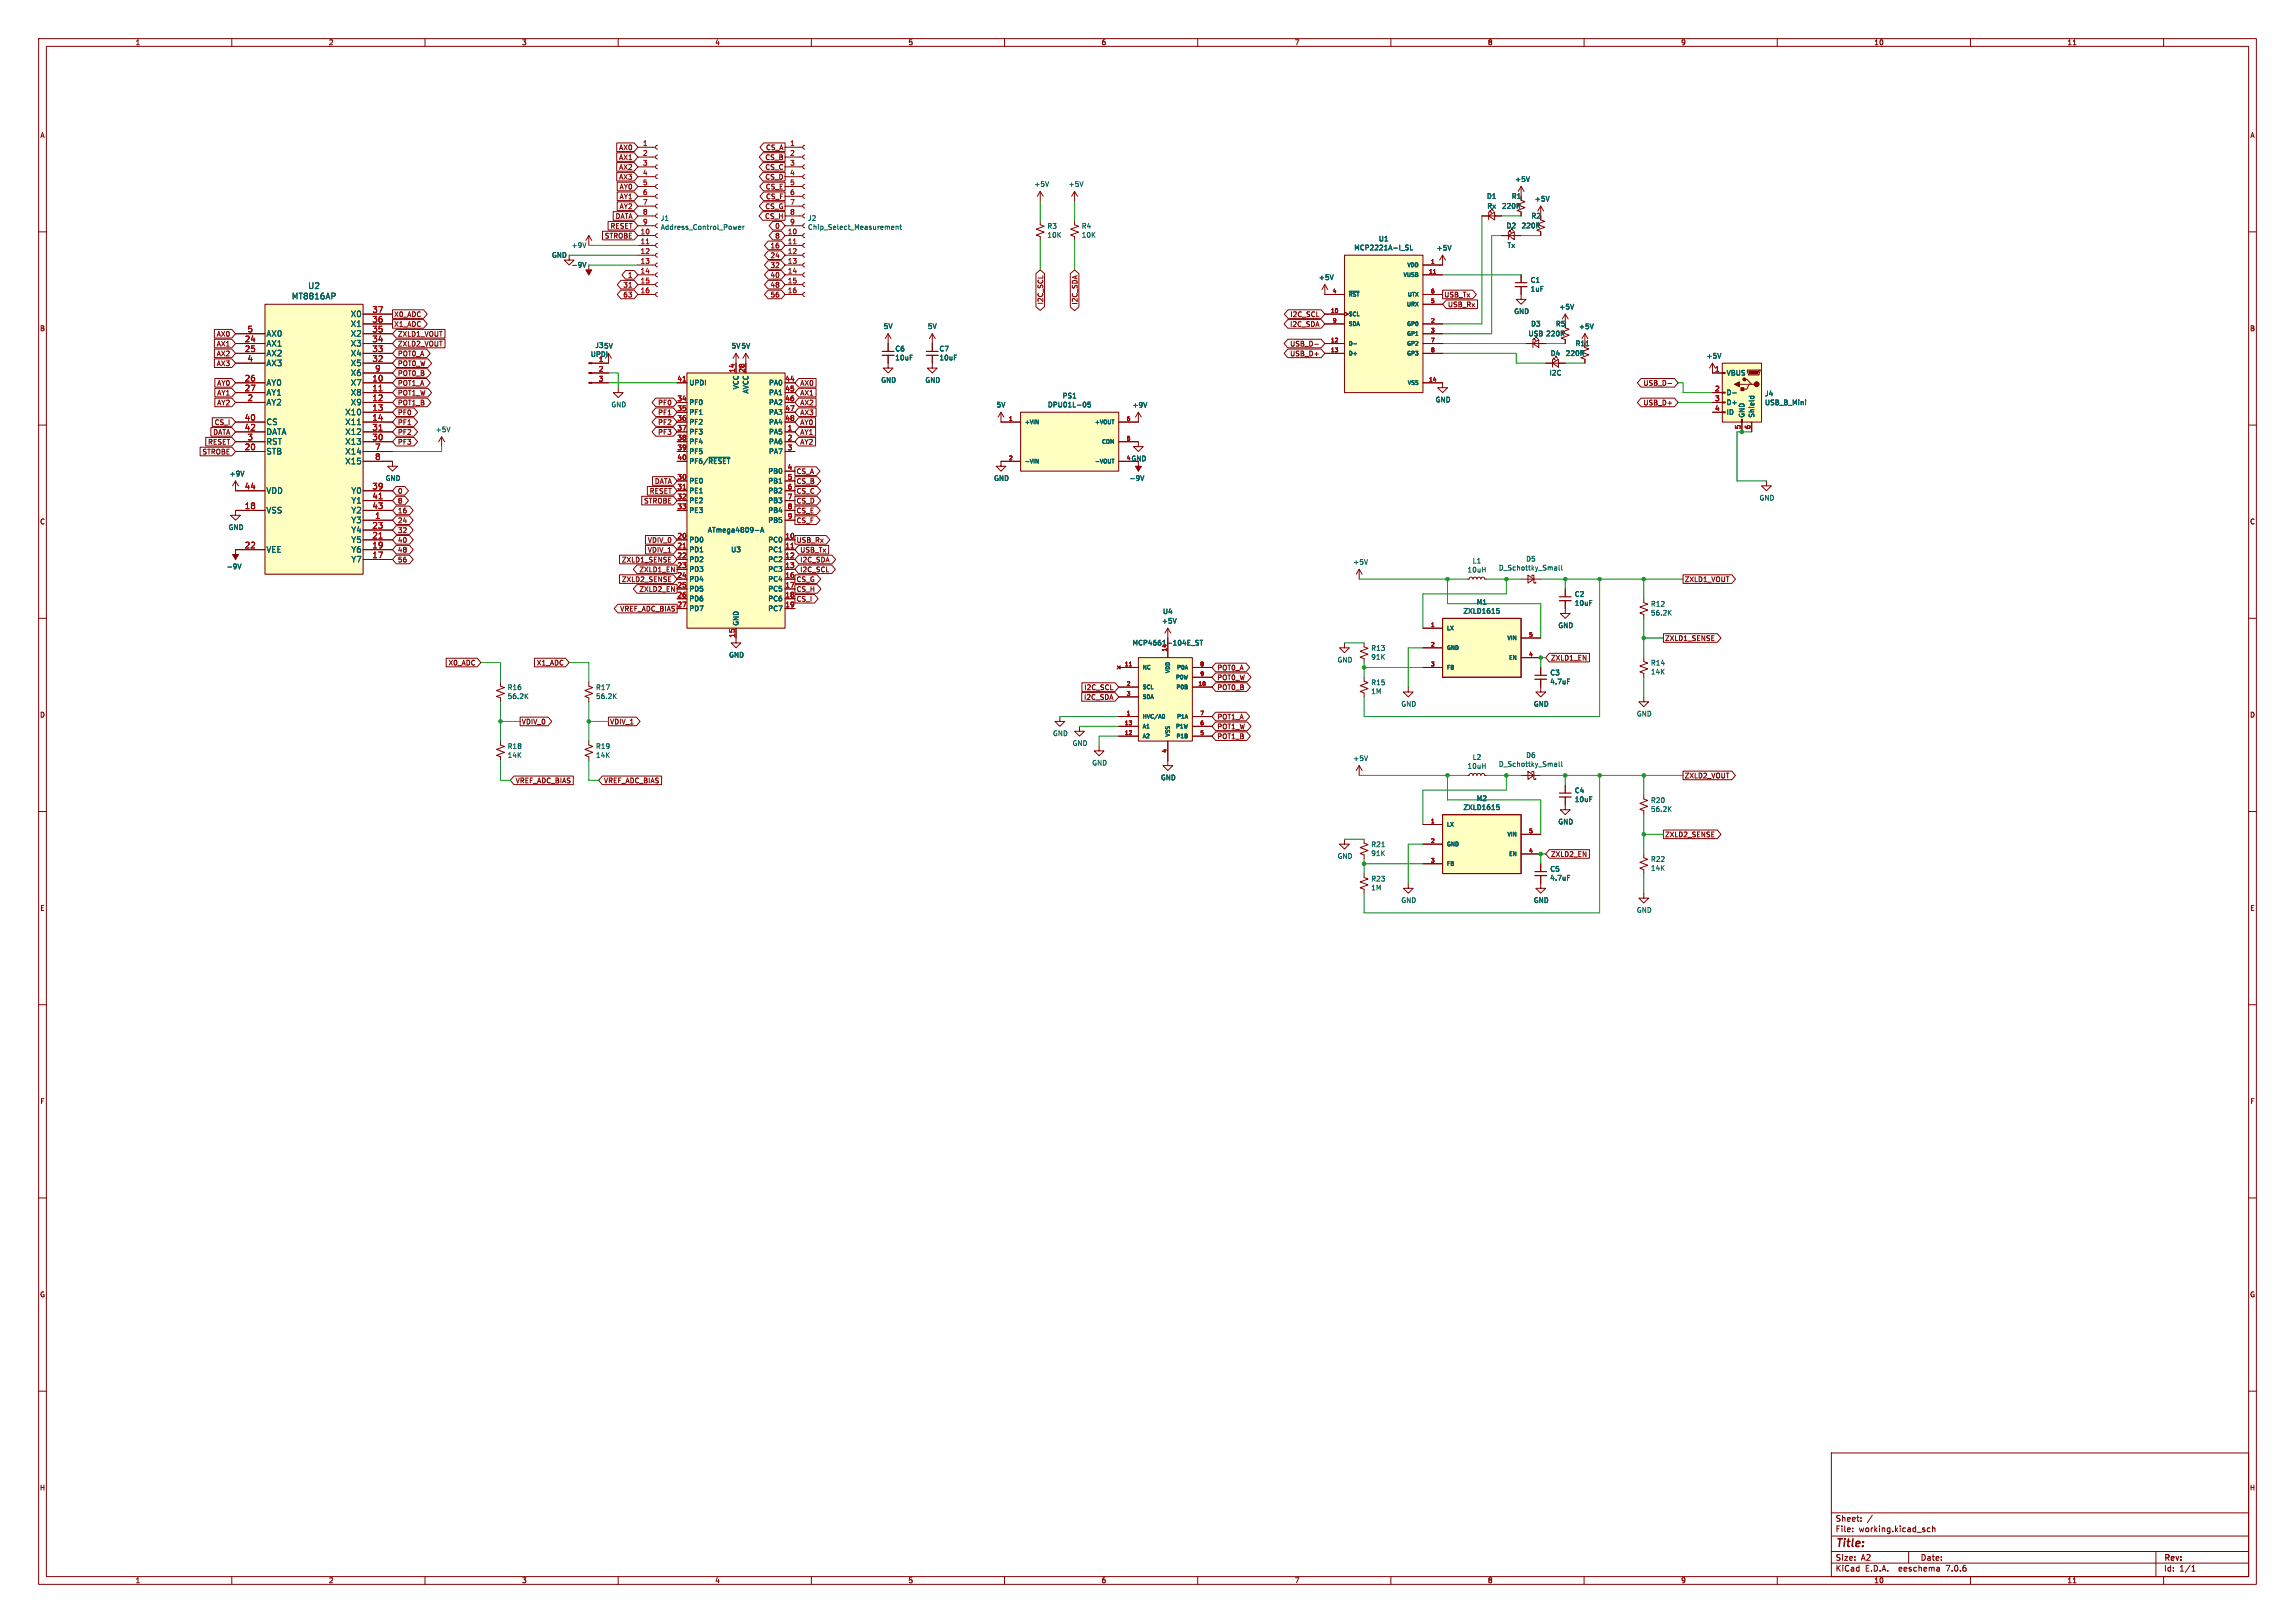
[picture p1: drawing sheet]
<svg xmlns="http://www.w3.org/2000/svg" width="594mm" height="420mm" viewBox="0 0 594 420" stroke-linecap="round" stroke-linejoin="round" font-family="sans-serif">
<defs><g id="words">
<text font-size="2.8" fill="#840000" x="475" y="400.9">Title:</text>
<g font-size="2.1" fill="#006464">
<text x="75.4" y="77.7">MT8816AP</text>
<text x="79.7" y="75">U2</text>
<text x="90.7" y="82.3">X0</text>
<text x="68.8" y="89.9">AX1</text>
<text x="68.8" y="87.3">AX0</text>
<text x="90.7" y="89.9">X3</text>
<text x="90.7" y="87.3">X2</text>
<text x="90.7" y="84.8">X1</text>
<text x="68.8" y="92.4">AX2</text>
<text x="68.8" y="95">AX3</text>
<text x="90.7" y="95">X5</text>
<text x="90.7" y="92.4">X4</text>
<text x="68.8" y="100">AY0</text>
<text x="90.7" y="100">X7</text>
<text x="90.7" y="97.5">X6</text>
<text x="68.8" y="105.1">AY2</text>
<text x="68.8" y="102.6">AY1</text>
<text x="89.3" y="107.7">X10</text>
<text x="90.7" y="102.6">X8</text>
<text x="90.7" y="105.1">X9</text>
<text x="68.8" y="110.2">CS</text>
<text x="68.8" y="112.7">DATA</text>
<text x="89.3" y="110.2">X11</text>
<text x="89.3" y="112.7">X12</text>
<text x="68.8" y="117.8">STB</text>
<text x="68.8" y="115.3">RST</text>
<text x="89.3" y="115.3">X13</text>
<text x="89.3" y="117.8">X14</text>
<text x="89.3" y="120.4">X15</text>
<text x="68.8" y="128">VDD</text>
<text x="90.9" y="128">Y0</text>
<text x="90.9" y="130.5">Y1</text>
<text x="68.8" y="133.1">VSS</text>
<text x="90.9" y="135.6">Y3</text>
<text x="90.9" y="133.1">Y2</text>
<text x="68.8" y="143.2">VEE</text>
<text x="90.9" y="143.2">Y6</text>
<text x="90.9" y="140.7">Y5</text>
<text x="90.9" y="138.1">Y4</text>
<text x="90.9" y="145.8">Y7</text>
</g>
<g font-size="2.1" fill="#a90000">
<text x="96.3" y="83.6">36</text>
<text x="96.3" y="81">37</text>
<text x="63.3" y="88.6">24</text>
<text x="64" y="86.1">5</text>
<text x="96.3" y="88.6">34</text>
<text x="96.3" y="86.1">35</text>
<text x="63.3" y="91.2">25</text>
<text x="64" y="93.7">4</text>
<text x="96.3" y="93.7">32</text>
<text x="96.3" y="91.2">33</text>
<text x="63.3" y="98.8">26</text>
<text x="63.3" y="101.3">27</text>
<text x="96.3" y="98.8">10</text>
<text x="96.3" y="101.3">11</text>
<text x="97" y="96.3">9</text>
<text x="64" y="103.9">2</text>
<text x="96.3" y="103.9">12</text>
<text x="96.3" y="106.4">13</text>
<text x="63.3" y="109">40</text>
<text x="63.3" y="111.5">42</text>
<text x="96.3" y="109">14</text>
<text x="96.3" y="111.5">31</text>
<text x="63.3" y="116.6">20</text>
<text x="64" y="114">3</text>
<text x="96.3" y="114">30</text>
<text x="97" y="116.6">7</text>
<text x="97" y="119.1">8</text>
<text x="63.3" y="131.8">18</text>
<text x="63.3" y="126.7">44</text>
<text x="96.3" y="126.7">39</text>
<text x="96.3" y="129.3">41</text>
<text x="96.3" y="131.8">43</text>
<text x="96.3" y="136.9">23</text>
<text x="97" y="134.4">1</text>
<text x="63.3" y="142">22</text>
<text x="96.3" y="142">19</text>
<text x="96.3" y="139.4">21</text>
<text x="96.3" y="144.5">17</text>
</g>
<g font-size="2.1" fill="#840000">
<text x="475" y="394">Sheet:</text>
<text x="475" y="396.7">File:</text>
<text x="481.1" y="396.7">working.kicad_sch</text>
<text x="475" y="406.9">KiCad</text>
<text x="475" y="404.1">Size:</text>
<text x="481.7" y="404.1">A2</text>
<text x="482.7" y="406.9">E.D.A.</text>
<text x="491.6" y="406.9">eeschema</text>
<text x="497" y="404.1">Date:</text>
<text x="504" y="406.9">7.0.6</text>
<text x="560" y="404.3">Rev:</text>
<text x="560" y="406.9">Id:</text>
<text x="564.1" y="406.9">1/1</text>
</g>
<g font-size="1.8" fill="#840000">
<text x="35" y="11.9">1</text>
<text x="85" y="11.9">2</text>
<text x="135" y="11.9">3</text>
<text x="185" y="11.9">4</text>
<text x="235" y="11.9">5</text>
<text x="285" y="11.9">6</text>
<text x="335" y="11.9">7</text>
<text x="385" y="11.9">8</text>
<text x="435" y="11.9">9</text>
<text x="485" y="11.9">10</text>
<text x="535" y="11.9">11</text>
<text x="10.3" y="35.9">A</text>
<text x="582.3" y="35.9">A</text>
<text x="160.1" y="41.6">AX1</text>
<text x="160.1" y="39.1">AX0</text>
<text x="198" y="41.6">CS_B</text>
<text x="198.1" y="39.1">CS_A</text>
<text x="160.1" y="44.1">AX2</text>
<text x="160.1" y="46.7">AX3</text>
<text x="198" y="44.1">CS_C</text>
<text x="198" y="46.7">CS_D</text>
<text x="160.2" y="51.8">AY1</text>
<text x="160.2" y="49.2">AY0</text>
<text x="198.1" y="49.2">CS_E</text>
<text x="198.1" y="51.8">CS_F</text>
<text x="391.2" y="51.7">R1</text>
<text x="157.9" y="59.4">RESET</text>
<text x="159.2" y="56.8">DATA</text>
<text x="160.2" y="54.3">AY2</text>
<text x="197.9" y="56.8">CS_H</text>
<text x="198" y="54.3">CS_G</text>
<text x="200.5" y="59.4">0</text>
<text x="396.3" y="56.7">R2</text>
<text x="156.4" y="61.9">STROBE</text>
<text x="199.3" y="64.5">16</text>
<text x="200.5" y="61.9">8</text>
<text x="199.3" y="67">24</text>
<text x="199.3" y="69.5">32</text>
<text x="161.2" y="77.2">63</text>
<text x="161.2" y="74.6">31</text>
<text x="162.4" y="72.1">1</text>
<text x="199.3" y="72.1">40</text>
<text x="199.3" y="77.2">56</text>
<text x="199.3" y="74.6">48</text>
<text x="373.7" y="77.2">USB_Tx</text>
<text x="101.9" y="82.2">X0_ADC</text>
<text x="270.2" y="78.9" transform="rotate(-90 270.2 78.9)">I2C_SCL</text>
<text x="279.1" y="78.9" transform="rotate(-90 279.1 78.9)">I2C_SDA</text>
<text x="333.9" y="82.2">I2C_SCL</text>
<text x="374.6" y="79.7">USB_Rx</text>
<text x="10.3" y="85.9">B</text>
<text x="56" y="89.9">AX1</text>
<text x="56" y="87.3">AX0</text>
<text x="101.9" y="84.8">X1_ADC</text>
<text x="102.9" y="87.3">ZXLD1_VOUT</text>
<text x="102.9" y="89.9">ZXLD2_VOUT</text>
<text x="333.8" y="89.9">USB_D-</text>
<text x="333.8" y="84.8">I2C_SDA</text>
<text x="402.6" y="84.7">R5</text>
<text x="407.7" y="89.8">R11</text>
<text x="582.3" y="85.9">B</text>
<text x="56" y="92.4">AX2</text>
<text x="56" y="94.9">AX3</text>
<text x="102.9" y="94.9">POT0_W</text>
<text x="102.9" y="92.4">POT0_A</text>
<text x="333.8" y="92.4">USB_D+</text>
<text x="56.1" y="100">AY0</text>
<text x="102.9" y="100">POT1_A</text>
<text x="102.9" y="97.5">POT0_B</text>
<text x="207" y="100">AX0</text>
<text x="425.2" y="100">USB_D-</text>
<text x="56.1" y="102.6">AY1</text>
<text x="56.1" y="105.1">AY2</text>
<text x="102.9" y="107.6">PF0</text>
<text x="102.9" y="105.1">POT1_B</text>
<text x="102.9" y="102.6">POT1_W</text>
<text x="170.2" y="105.1">PF0</text>
<text x="170.2" y="107.6">PF1</text>
<text x="207" y="102.6">AX1</text>
<text x="207" y="105.1">AX2</text>
<text x="207" y="107.6">AX3</text>
<text x="425.2" y="105.1">USB_D+</text>
<text x="55.1" y="112.7">DATA</text>
<text x="55.4" y="110.2">CS_I</text>
<text x="102.9" y="112.7">PF2</text>
<text x="102.9" y="110.2">PF1</text>
<text x="170.2" y="110.2">PF2</text>
<text x="170.2" y="112.7">PF3</text>
<text x="207" y="110.2">AY0</text>
<text x="207" y="112.7">AY1</text>
<text x="52.3" y="117.8">STROBE</text>
<text x="53.7" y="115.3">RESET</text>
<text x="102.9" y="115.3">PF3</text>
<text x="207" y="115.3">AY2</text>
<text x="169.4" y="125.4">DATA</text>
<text x="206.1" y="125.4">CS_B</text>
<text x="206.1" y="122.9">CS_A</text>
<text x="102.9" y="130.5">8</text>
<text x="102.9" y="128">0</text>
<text x="166.6" y="130.5">STROBE</text>
<text x="168" y="128">RESET</text>
<text x="206.1" y="128">CS_C</text>
<text x="206.1" y="130.5">CS_D</text>
<text x="10.3" y="135.9">C</text>
<text x="102.9" y="135.6">24</text>
<text x="102.9" y="133">16</text>
<text x="206.1" y="135.6">CS_F</text>
<text x="206.1" y="133">CS_E</text>
<text x="582.3" y="135.9">C</text>
<text x="102.9" y="138.1">32</text>
<text x="102.9" y="143.2">48</text>
<text x="102.9" y="140.7">40</text>
<text x="167.6" y="143.2">VDIV_1</text>
<text x="167.6" y="140.7">VDIV_0</text>
<text x="206.1" y="140.7">USB_Rx</text>
<text x="207" y="143.2">USB_Tx</text>
<text x="102.9" y="145.7">56</text>
<text x="160.8" y="145.7">ZXLD1_SENSE</text>
<text x="165.4" y="148.3">ZXLD1_EN</text>
<text x="207" y="148.3">I2C_SCL</text>
<text x="207" y="145.7">I2C_SDA</text>
<text x="160.8" y="150.8">ZXLD2_SENSE</text>
<text x="165.4" y="153.4">ZXLD2_EN</text>
<text x="206.1" y="153.4">CS_H</text>
<text x="206.1" y="150.8">CS_G</text>
<text x="206.1" y="155.9">CS_I</text>
<text x="435.9" y="150.8">ZXLD1_VOUT</text>
<text x="160.4" y="158.4">VREF_ADC_BIAS</text>
<text x="430.8" y="166.1">ZXLD1_SENSE</text>
<text x="116" y="172.4">X0_ADC</text>
<text x="138.8" y="172.4">X1_ADC</text>
<text x="315" y="173.7">POT0_A</text>
<text x="401.3" y="171.1">ZXLD1_EN</text>
<text x="280.5" y="178.8">I2C_SCL</text>
<text x="315" y="176.2">POT0_W</text>
<text x="315" y="178.8">POT0_B</text>
<text x="10.3" y="185.9">D</text>
<text x="280.5" y="181.3">I2C_SDA</text>
<text x="582.3" y="185.9">D</text>
<text x="134.9" y="187.6">VDIV_0</text>
<text x="157.8" y="187.6">VDIV_1</text>
<text x="315" y="191.5">POT1_B</text>
<text x="315" y="188.9">POT1_W</text>
<text x="315" y="186.4">POT1_A</text>
<text x="133.3" y="202.9">VREF_ADC_BIAS</text>
<text x="156.2" y="202.9">VREF_ADC_BIAS</text>
<text x="435.9" y="201.6">ZXLD2_VOUT</text>
<text x="401.3" y="221.9">ZXLD2_EN</text>
<text x="430.8" y="216.9">ZXLD2_SENSE</text>
<text x="10.3" y="235.9">E</text>
<text x="582.3" y="235.9">E</text>
<text x="10.3" y="285.9">F</text>
<text x="582.3" y="285.9">F</text>
<text x="10.3" y="335.9">G</text>
<text x="582.3" y="335.9">G</text>
<text x="10.2" y="385.9">H</text>
<text x="582.2" y="385.9">H</text>
<text x="35" y="409.9">1</text>
<text x="85" y="409.9">2</text>
<text x="135" y="409.9">3</text>
<text x="185" y="409.9">4</text>
<text x="235" y="409.9">5</text>
<text x="285" y="409.9">6</text>
<text x="335" y="409.9">7</text>
<text x="385" y="409.9">8</text>
<text x="435" y="409.9">9</text>
<text x="485" y="409.9">10</text>
<text x="535" y="409.9">11</text>
</g>
<g font-size="1.8" fill="#a90000">
<text x="166.3" y="37.8">1</text>
<text x="166.3" y="40.4">2</text>
<text x="204.4" y="37.8">1</text>
<text x="204.4" y="40.4">2</text>
<text x="166.3" y="42.9">3</text>
<text x="166.3" y="45.5">4</text>
<text x="204.4" y="42.9">3</text>
<text x="204.4" y="45.5">4</text>
<text x="166.3" y="48">5</text>
<text x="166.3" y="50.5">6</text>
<text x="166.3" y="53.1">7</text>
<text x="204.4" y="48">5</text>
<text x="204.4" y="50.5">6</text>
<text x="204.4" y="53.1">7</text>
<text x="166.3" y="55.6">8</text>
<text x="166.3" y="58.2">9</text>
<text x="204.4" y="55.6">8</text>
<text x="204.4" y="58.2">9</text>
<text x="165.7" y="60.7">10</text>
<text x="165.7" y="63.2">11</text>
<text x="165.7" y="65.8">12</text>
<text x="203.8" y="60.7">10</text>
<text x="203.8" y="63.2">11</text>
<text x="203.8" y="65.8">12</text>
<text x="165.7" y="68.3">13</text>
<text x="165.7" y="70.9">14</text>
<text x="203.8" y="68.3">13</text>
<text x="203.8" y="70.9">14</text>
<text x="165.7" y="73.4">15</text>
<text x="165.7" y="75.9">16</text>
<text x="203.8" y="73.4">15</text>
<text x="203.8" y="75.9">16</text>
<text x="154.9" y="93.7">1</text>
<text x="154.9" y="96.3">2</text>
<text x="154.9" y="98.8">3</text>
<text x="175.2" y="98.8">41</text>
<text x="190.2" y="96.6" transform="rotate(-90 190.2 96.6)">14</text>
<text x="192.8" y="96.6" transform="rotate(-90 192.8 96.6)">28</text>
<text x="203.2" y="98.8">44</text>
<text x="203.2" y="101.3">45</text>
<text x="443.8" y="96.3">1</text>
<text x="443.8" y="101.3">2</text>
<text x="175.2" y="103.9">34</text>
<text x="175.2" y="106.4">35</text>
<text x="203.2" y="103.9">46</text>
<text x="203.2" y="106.4">47</text>
<text x="443.8" y="103.9">3</text>
<text x="443.8" y="106.4">4</text>
<text x="175.2" y="109">36</text>
<text x="175.2" y="111.5">37</text>
<text x="203.2" y="109">48</text>
<text x="203.8" y="111.5">1</text>
<text x="450.6" y="111.2" transform="rotate(-90 450.6 111.2)">5</text>
<text x="453.1" y="111.2" transform="rotate(-90 453.1 111.2)">6</text>
<text x="175.2" y="114">38</text>
<text x="175.2" y="116.6">39</text>
<text x="175.2" y="119.1">40</text>
<text x="203.8" y="114">2</text>
<text x="203.8" y="116.6">3</text>
<text x="175.2" y="124.2">30</text>
<text x="203.8" y="121.7">4</text>
<text x="203.8" y="124.2">5</text>
<text x="175.2" y="126.7">31</text>
<text x="175.2" y="129.3">32</text>
<text x="175.2" y="131.8">33</text>
<text x="203.8" y="126.7">6</text>
<text x="203.8" y="129.3">7</text>
<text x="203.8" y="131.8">8</text>
<text x="203.8" y="134.4">9</text>
<text x="175.2" y="139.4">20</text>
<text x="175.2" y="142">21</text>
<text x="203.2" y="139.4">10</text>
<text x="203.2" y="142">11</text>
<text x="175.2" y="144.5">22</text>
<text x="175.2" y="147.1">23</text>
<text x="175.2" y="149.6">24</text>
<text x="203.2" y="144.5">12</text>
<text x="203.2" y="147.1">13</text>
<text x="203.2" y="149.6">16</text>
<text x="175.2" y="152.1">25</text>
<text x="175.2" y="154.7">26</text>
<text x="203.2" y="152.1">17</text>
<text x="203.2" y="154.7">18</text>
<text x="175.2" y="157.2">27</text>
<text x="203.2" y="157.2">19</text>
<text x="190.2" y="165.1" transform="rotate(-90 190.2 165.1)">15</text>
</g>
<g font-size="1.8" fill="#006464">
<text x="392" y="47.3">+5V</text>
<text x="267.6" y="48.5">+5V</text>
<text x="276.5" y="48.5">+5V</text>
<text x="384.7" y="51.7">D1</text>
<text x="397.1" y="52.3">+5V</text>
<text x="170.9" y="57.4">J1</text>
<text x="170.9" y="59.7">Address_Control_Power</text>
<text x="209" y="57.4">J2</text>
<text x="209" y="59.7">Chip_Select_Measurement</text>
<text x="271" y="59.4">R3</text>
<text x="279.9" y="59.4">R4</text>
<text x="384.8" y="54.2">Rx</text>
<text x="388.6" y="54.2">220R</text>
<text x="389.8" y="59.3">D2</text>
<text x="393.7" y="59.3">220R</text>
<text x="147.8" y="64.4">+9V</text>
<text x="271" y="61.7">10K</text>
<text x="279.9" y="61.7">10K</text>
<text x="350.4" y="65">MCP2221A-I_SL</text>
<text x="356.8" y="62.7">U1</text>
<text x="371.7" y="65">+5V</text>
<text x="390.1" y="64.4">Tx</text>
<text x="142.7" y="66.9">GND</text>
<text x="147.8" y="69.4">-9V</text>
<text x="341.2" y="72.7">+5V</text>
<text x="396" y="73.4">C1</text>
<text x="396" y="75.7">1uF</text>
<text x="391.8" y="81.5">GND</text>
<text x="403.5" y="80.3">+5V</text>
<text x="228.6" y="85.3">5V</text>
<text x="240" y="85.3">5V</text>
<text x="395.5" y="87.2">USB 220R</text>
<text x="396.2" y="84.7">D3</text>
<text x="408.6" y="85.4">+5V</text>
<text x="152.8" y="92.6">UPDI</text>
<text x="154" y="90.2">J3</text>
<text x="156.2" y="90.4">5V</text>
<text x="189.2" y="90.4">5V 5V</text>
<text x="231.6" y="91.1">C6</text>
<text x="231.6" y="93.4">10uF</text>
<text x="243" y="91.1">C7</text>
<text x="243" y="93.4">10uF</text>
<text x="401.2" y="92.3">D4</text>
<text x="405.1" y="92.3">220R</text>
<text x="441.6" y="93">+5V</text>
<text x="178.3" y="99.9">UPDI</text>
<text x="191.4" y="100.9" transform="rotate(-90 191.4 100.9)">VCC</text>
<text x="193.9" y="101.9" transform="rotate(-90 193.9 101.9)">AVCC</text>
<text x="198.9" y="99.9">PA0</text>
<text x="228" y="99.2">GND</text>
<text x="239.4" y="99.2">GND</text>
<text x="400.9" y="97.4">I2C</text>
<text x="446.8" y="97.4">VBUS</text>
<text x="158.1" y="105.6">GND</text>
<text x="178.3" y="105">PF0</text>
<text x="178.3" y="107.5">PF1</text>
<text x="198.9" y="102.5">PA1</text>
<text x="198.9" y="105">PA2</text>
<text x="198.9" y="107.5">PA3</text>
<text x="257.8" y="105.6">5V</text>
<text x="271.1" y="105.6">DPU01L-05</text>
<text x="274.9" y="103.3">PS1</text>
<text x="293" y="105.7">+9V</text>
<text x="371.5" y="104.3">GND</text>
<text x="446.8" y="102.5">D-</text>
<text x="446.8" y="105">D+</text>
<text x="446.8" y="107.5">ID</text>
<text x="456.7" y="102.7">J4</text>
<text x="456.7" y="105.1">USB_B_Mini</text>
<text x="112.6" y="112">+5V</text>
<text x="178.3" y="110.1">PF2</text>
<text x="178.3" y="112.6">PF3</text>
<text x="198.9" y="112.6">PA5</text>
<text x="198.9" y="110.1">PA4</text>
<text x="451.7" y="108.2" transform="rotate(-90 451.7 108.2)">GND</text>
<text x="454.3" y="108.2" transform="rotate(-90 454.3 108.2)">Shield</text>
<text x="178.3" y="115.2">PF4</text>
<text x="178.3" y="117.7">PF5</text>
<text x="198.9" y="115.2">PA6</text>
<text x="198.9" y="117.7">PA7</text>
<text x="292.7" y="119.6">GND</text>
<text x="59.3" y="123.5">+9V</text>
<text x="99.7" y="124.6">GND</text>
<text x="178.3" y="125.3">PE0</text>
<text x="178.3" y="120.2">PF6/~{RESET}</text>
<text x="198.7" y="122.8">PB0</text>
<text x="198.7" y="125.3">PB1</text>
<text x="257.2" y="124.6">GND</text>
<text x="292.2" y="124.6">-9V</text>
<text x="178.3" y="127.9">PE1</text>
<text x="178.3" y="130.4">PE2</text>
<text x="198.7" y="127.9">PB2</text>
<text x="198.7" y="130.4">PB3</text>
<text x="455.3" y="129.7">GND</text>
<text x="59.1" y="137.3">GND</text>
<text x="178.3" y="132.9">PE3</text>
<text x="198.7" y="132.9">PB4</text>
<text x="198.7" y="135.5">PB5</text>
<text x="178.3" y="140.6">PD0</text>
<text x="178.3" y="143.1">PD1</text>
<text x="183.1" y="138">ATmega4809-A</text>
<text x="189.1" y="143.1">U3</text>
<text x="198.7" y="140.6">PC0</text>
<text x="198.7" y="143.1">PC1</text>
<text x="58.5" y="147.5">-9V</text>
<text x="178.3" y="145.6">PD2</text>
<text x="178.3" y="148.2">PD3</text>
<text x="198.7" y="145.6">PC2</text>
<text x="198.7" y="148.2">PC3</text>
<text x="350.1" y="146.3">+5V</text>
<text x="379.7" y="148.3">10uH</text>
<text x="381.1" y="146">L1</text>
<text x="387.8" y="147.8">D_Schottky_Small</text>
<text x="394.9" y="145.5">D5</text>
<text x="178.3" y="150.7">PD4</text>
<text x="178.3" y="153.3">PD5</text>
<text x="178.3" y="155.8">PD6</text>
<text x="198.7" y="150.7">PC4</text>
<text x="198.7" y="153.3">PC5</text>
<text x="198.7" y="155.8">PC6</text>
<text x="407.5" y="154.6">C2</text>
<text x="178.3" y="158.3">PD7</text>
<text x="198.7" y="158.3">PC7</text>
<text x="300.6" y="161.6">+5V</text>
<text x="300.9" y="159.1">U4</text>
<text x="378.7" y="159">ZXLD1615</text>
<text x="382.1" y="156.7">M1</text>
<text x="407.5" y="156.9">10uF</text>
<text x="427.2" y="157.2">R12</text>
<text x="427.2" y="159.5">56.2K</text>
<text x="191.4" y="162.1" transform="rotate(-90 191.4 162.1)">GND</text>
<text x="293" y="167.2">MCP4661-104E_ST</text>
<text x="403.2" y="162.7">GND</text>
<text x="188.6" y="170.4">GND</text>
<text x="346.1" y="171.6">GND</text>
<text x="354.8" y="168.6">R13</text>
<text x="354.8" y="170.9">91K</text>
<text x="427.2" y="172.4">R14</text>
<text x="131.3" y="178.8">R16</text>
<text x="154.1" y="178.8">R17</text>
<text x="354.8" y="177.5">R15</text>
<text x="354.8" y="179.8">1M</text>
<text x="401.1" y="175">C3</text>
<text x="401.1" y="177.3">4.7uF</text>
<text x="427.2" y="174.7">14K</text>
<text x="131.3" y="181.1">56.2K</text>
<text x="154.1" y="181.1">56.2K</text>
<text x="362.6" y="183.1">GND</text>
<text x="396.9" y="183.1">GND</text>
<text x="423.5" y="185.6">GND</text>
<text x="272.4" y="190.7">GND</text>
<text x="131.3" y="194">R18</text>
<text x="131.3" y="196.3">14K</text>
<text x="154.1" y="194">R19</text>
<text x="154.1" y="196.3">14K</text>
<text x="277.5" y="193.2">GND</text>
<text x="350.1" y="197.1">+5V</text>
<text x="381.1" y="196.8">L2</text>
<text x="394.9" y="196.3">D6</text>
<text x="282.6" y="198.3">GND</text>
<text x="300.3" y="202.1">GND</text>
<text x="379.7" y="199.1">10uH</text>
<text x="387.8" y="198.6">D_Schottky_Small</text>
<text x="378.7" y="209.8">ZXLD1615</text>
<text x="382.1" y="207.5">M2</text>
<text x="407.5" y="205.4">C4</text>
<text x="407.5" y="207.7">10uF</text>
<text x="427.2" y="208">R20</text>
<text x="403.2" y="213.5">GND</text>
<text x="427.2" y="210.3">56.2K</text>
<text x="354.8" y="219.4">R21</text>
<text x="354.8" y="221.7">91K</text>
<text x="346.1" y="222.4">GND</text>
<text x="401.1" y="225.8">C5</text>
<text x="427.2" y="223.2">R22</text>
<text x="427.2" y="225.5">14K</text>
<text x="354.8" y="228.3">R23</text>
<text x="354.8" y="230.6">1M</text>
<text x="362.6" y="233.9">GND</text>
<text x="396.9" y="233.9">GND</text>
<text x="401.1" y="228.1">4.7uF</text>
<text x="423.5" y="236.4">GND</text>
</g>
<g font-size="1.4" fill="#006464">
<text x="363.1" y="71.9">VUSB</text>
<text x="364.1" y="69.3">VDD</text>
<text x="349" y="76.9">~{RST}</text>
<text x="364.2" y="76.9">UTX</text>
<text x="349" y="82">SCL</text>
<text x="364" y="79.5">URX</text>
<text x="349" y="89.6">D-</text>
<text x="349" y="84.6">SDA</text>
<text x="364" y="84.6">GP0</text>
<text x="364" y="87.1">GP1</text>
<text x="364" y="89.6">GP2</text>
<text x="349" y="92.2">D+</text>
<text x="364" y="92.2">GP3</text>
<text x="364.2" y="99.8">VSS</text>
<text x="265.2" y="110">+VIN</text>
<text x="283.3" y="110">+VOUT</text>
<text x="285" y="115">COM</text>
<text x="265.2" y="120.1">-VIN</text>
<text x="283.3" y="120.1">-VOUT</text>
<text x="374.4" y="163.3">LX</text>
<text x="390" y="165.8">VIN</text>
<text x="295.7" y="173.5">NC</text>
<text x="304.5" y="173.5">P0A</text>
<text x="374.4" y="168.4">GND</text>
<text x="374.4" y="173.5">FB</text>
<text x="390.4" y="170.9">EN</text>
<text x="295.7" y="178.5">SCL</text>
<text x="303" y="174.4" transform="rotate(-90 303 174.4)">VDD</text>
<text x="304.2" y="176">P0W</text>
<text x="304.3" y="178.5">P0B</text>
<text x="295.7" y="181.1">SDA</text>
<text x="295.7" y="186.2">HVC/A0</text>
<text x="295.7" y="191.2">A2</text>
<text x="295.7" y="188.7">A1</text>
<text x="303" y="190.8" transform="rotate(-90 303 190.8)">VSS</text>
<text x="304.2" y="188.7">P1W</text>
<text x="304.3" y="191.2">P1B</text>
<text x="304.5" y="186.2">P1A</text>
<text x="374.4" y="214.1">LX</text>
<text x="374.4" y="219.2">GND</text>
<text x="390" y="216.6">VIN</text>
<text x="390.4" y="221.7">EN</text>
<text x="374.4" y="224.3">FB</text>
</g>
<g font-size="1.4" fill="#a90000">
<text x="369.7" y="70.9">11</text>
<text x="370.2" y="68.3">1</text>
<text x="344.8" y="75.9">4</text>
<text x="370.2" y="75.9">6</text>
<text x="344.3" y="81">10</text>
<text x="344.8" y="83.6">9</text>
<text x="370.2" y="83.6">2</text>
<text x="370.2" y="78.5">5</text>
<text x="344.3" y="88.6">12</text>
<text x="370.2" y="86.1">3</text>
<text x="370.2" y="88.6">7</text>
<text x="344.3" y="91.2">13</text>
<text x="370.2" y="91.2">8</text>
<text x="369.7" y="98.8">14</text>
<text x="261" y="109">1</text>
<text x="291.5" y="109">6</text>
<text x="261" y="119.1">2</text>
<text x="291.5" y="119.1">4</text>
<text x="291.5" y="114">5</text>
<text x="370.2" y="162.3">1</text>
<text x="370.2" y="167.4">2</text>
<text x="395.6" y="164.8">5</text>
<text x="291" y="172.5">11</text>
<text x="302" y="168.7" transform="rotate(-90 302 168.7)">14</text>
<text x="310.5" y="172.5">8</text>
<text x="370.2" y="172.5">3</text>
<text x="395.6" y="169.9">4</text>
<text x="291.5" y="177.5">2</text>
<text x="310.1" y="177.5">10</text>
<text x="310.5" y="175">9</text>
<text x="291.5" y="185.2">1</text>
<text x="291.5" y="180.1">3</text>
<text x="310.5" y="185.2">7</text>
<text x="291" y="190.2">12</text>
<text x="291" y="187.7">13</text>
<text x="310.5" y="190.2">5</text>
<text x="310.5" y="187.7">6</text>
<text x="302" y="194.9" transform="rotate(-90 302 194.9)">4</text>
<text x="370.2" y="213.1">1</text>
<text x="395.6" y="215.6">5</text>
<text x="370.2" y="218.2">2</text>
<text x="395.6" y="220.7">4</text>
<text x="370.2" y="223.3">3</text>
</g>
</g></defs>
<g fill="none" stroke="#840000" stroke-width=".26">
<path d="M10 10h574v400h-574zM12 12h570v396h-570zM60 10v2M110 10v2M160 10v2M210 10v2M260 10v2M310 10v2M360 10v2M410 10v2M460 10v2M510 10v2"/>
<path d="M536.6 11.6h.7M560 10v2M159.6 39.5h4.5l1 1.1-1 1.2h-4.5zM159.6 37h4.5l1 1.1-1 1.1h-4.5zM165.1 38.1h4.6M170.2 37.6l-.4 .1-.1 .4 .1 .4 .4 .1M197.5 39.5h5.7v2.3h-5.7l-1-1.2zM197.6 37h5.6v2.2h-5.6l-.9-1.1zM203.2 38.1h4.6M208.3 37.6l-.4 .1-.1 .4 .1 .4 .4 .1M10 60h2M155.9 59.8h8.2l1 1.2-1 1.1h-8.2z"/>
<path d="M157.4 57.3h6.7l1 1.1-1 1.1h-6.7zM158.7 54.8h5.4l1 1.1-1 1.1h-5.4zM159.6 42.1h4.5l1 1.1-1 1.1h-4.5zM159.6 44.6h4.5l1 1.1-1 1.1h-4.5zM159.7 49.7h4.4l1 1.1-1 1.1h-4.4zM159.7 52.2h4.4l1 1.1-1 1.2h-4.4zM159.7 47.1h4.4l1 1.2-1 1.1h-4.4zM165.1 55.9h4.6M165.1 58.4h4.6M165.1 53.3h4.6M165.1 50.8h4.6M165.1 48.3h4.6"/>
<path d="M165.1 45.7h4.6M165.1 43.2h4.6M165.1 40.6h4.6M170.2 57.9l-.4 .1-.1 .4 .1 .4 .4 .1M170.2 55.4l-.4 .1-.1 .4 .1 .3 .4 .2M170.2 52.8l-.4 .2-.1 .3 .1 .4 .4 .1M170.2 50.3l-.4 .1-.1 .4 .1 .4 .4 .1M170.2 47.8l-.4 .1-.1 .3 .1 .4 .4 .2M170.2 45.2l-.4 .1-.1 .4 .1 .4 .4 .1M170.2 42.7l-.4 .1-.1 .4 .1 .3 .4 .2M170.2 40.1l-.4 .2-.1 .3 .1 .4 .4 .1M197.4 54.8h5.8v2.2h-5.8l-.9-1.1z"/>
<path d="M197.5 42.1h5.7v2.2h-5.7l-1-1.1zM197.5 44.6h5.7v2.2h-5.7l-1-1.1zM197.5 52.2h5.7v2.3h-5.7l-1-1.2zM197.6 47.1h5.6v2.3h-5.6l-1-1.1zM197.6 49.7h5.6v2.2h-5.6l-.9-1.1zM200 57.3h2.2l1 1.1-1 1.1h-2.2l-.9-1.1zM200 59.8h2.2l1 1.2-1 1.1h-2.2l-.9-1.1zM203.2 55.9h4.6M203.2 58.4h4.6M203.2 53.3h4.6M203.2 50.8h4.6M203.2 48.3h4.6"/>
<path d="M203.2 45.7h4.6M203.2 43.2h4.6M203.2 40.6h4.6M208.3 57.9l-.4 .1-.1 .4 .1 .4 .4 .1M208.3 55.4l-.4 .1-.1 .4 .1 .3 .4 .2M208.3 52.8l-.4 .2-.1 .3 .1 .4 .4 .1M208.3 50.3l-.4 .1-.1 .4 .1 .4 .4 .1M208.3 47.8l-.4 .1-.1 .3 .1 .4 .4 .2M208.3 45.2l-.4 .1-.1 .4 .1 .4 .4 .1M208.3 42.7l-.4 .1-.1 .4 .1 .3 .4 .2M208.3 40.1l-.4 .2-.1 .3 .1 .4 .4 .1M269.2 57.2v1l1.1 .3-2.1 .8 2.1 .8-2.1 .7 1 .4v1"/>
<path d="M269.2 49.5v2.6M269.2 49.5l-.7 1.3M269.2 49.5l.8 1.3M278.1 57.2v1l1 .3-2 .8 2 .8-2 .7 1 .4v1M278.1 49.5l-.7 1.3M278.1 49.5v2.6M278.1 49.5l.8 1.3M383.5 55.9h5.1M385.3 55.9l1.5-1v2zM385.3 54.9v2M385.6 54.9v-.3h.2h-.2l.5 .5M390.4 59.9v2.1"/>
<path d="M390.7 59.9v-.2h.2h-.2l.5 .5M393.7 51.8l1 .4-2 .8 2 .7-2 .8 1 .4v1M393.7 48.3v2.5M393.7 48.3l-.8 1.2M393.7 48.3l.8 1.2M398.8 56.9l1 .4-2 .7 2 .8-2 .8 1 .3v1.1M398.8 53.3v2.6M398.8 53.3l-.8 1.3M398.8 53.3l.7 1.3M582 60h2M68.6 78.7h25.4v69.9h-25.4zM147.3 66v1.3h1.3l-1.3 1.3-1.3-1.3h1.3"/>
<path d="M152.4 61l-.8 1.2M152.4 61v2.5M152.4 68.6v2.5M152.4 61l.8 1.2M160.7 75.1h3.4l1 1.1-1 1.1h-3.4l-.9-1.1zM160.7 72.5h3.4l1 1.2-1 1.1h-3.4l-.9-1.1zM161.9 70h2.2l1 1.1-1 1.1h-2.2l-.9-1.1zM162.8 74.3h.7M165.1 61h4.6M165.1 76.2h4.6M165.1 73.7h4.6M165.1 71.1h4.6"/>
<path d="M165.1 68.6h4.6M165.1 66h4.6M165.1 63.5h4.6M170.2 75.7l-.4 .1-.1 .4 .1 .4 .4 .1M170.2 73.2l-.4 .1-.1 .3 .1 .4 .4 .2M170.2 70.6l-.4 .1-.1 .4 .1 .4 .4 .1M170.2 68.1l-.4 .1-.1 .4 .1 .3 .4 .2M170.2 65.5l-.4 .2-.1 .3 .1 .4 .4 .1M170.2 63l-.4 .1-.1 .4 .1 .4 .4 .1M170.2 60.5l-.4 .1-.1 .3 .1 .4 .4 .2M198.8 70h3.4l1 1.1-1 1.1h-3.4l-.9-1.1zM198.8 75.1h3.4l1 1.1-1 1.1h-3.4l-.9-1.1z"/>
<path d="M198.8 64.9h3.4l1 1.1-1 1.2h-3.4l-.9-1.2zM198.8 67.5h3.4l1 1.1-1 1.1h-3.4l-.9-1.1zM198.8 72.5h3.4l1 1.2-1 1.1h-3.4l-.9-1.1zM198.8 62.4h3.4l1 1.1-1 1.1h-3.4l-.9-1.1zM203.2 61h4.6M203.2 76.2h4.6M203.2 73.7h4.6M203.2 71.1h4.6M203.2 68.6h4.6M203.2 66h4.6M203.2 63.5h4.6M208.3 75.7l-.4 .1-.1 .4 .1 .4 .4 .1"/>
<path d="M208.3 73.2l-.4 .1-.1 .3 .1 .4 .4 .2M208.3 70.6l-.4 .1-.1 .4 .1 .4 .4 .1M208.3 68.1l-.4 .1-.1 .4 .1 .3 .4 .2M208.3 65.5l-.4 .2-.1 .3 .1 .4 .4 .1M208.3 63l-.4 .1-.1 .4 .1 .4 .4 .1M208.3 60.5l-.4 .1-.1 .3 .1 .4 .4 .2M268.1 70.8l1.1-.9 1.2 .9v8.6l-1.2 .9-1.1-.9zM277 70.8l1.1-.9 1.1 .9v8.6l-1.1 1-1.1-1zM342.9 73.7v2.5h5.1M342.9 73.7l-.8 1.2M342.9 73.7l.8 1.2M348 66h20.3v35.6h-20.3z"/>
<path d="M368.3 76.2h5.1M368.3 71.1h5.1M368.3 78.7h5.1M373.4 75.1h7.8l.9 1.1-.9 1.1h-7.8zM373.4 66v2.6h-5.1M373.4 66l-.8 1.3M373.4 66l.7 1.3M374.3 77.6h8.1v2.3h-8.1l-.9-1.2zM388.6 61h5.1M390.4 61l1.5-1.1v2.1zM393.7 74.2v3.3h1.3l-1.3 1.2-1.3-1.2h1.3M393.7 71.1v2.1"/>
<path d="M55.5 87.8h4.5l1 1.1-1 1.1h-4.5zM55.5 85.2h4.5l1 1.2-1 1.1h-4.5zM55.5 90.3h4.5l1 1.1-1 1.2h-4.5zM55.5 92.9h4.5l1 1.1-1 1.1h-4.5zM55.6 97.9h4.4l1 1.2-1 1.1h-4.4zM61 99.1h7.6M61 88.9h7.6M61 91.4h7.6M61 94h7.6M61 86.4h7.6M94 99.1h7.6M94 88.9h7.6"/>
<path d="M94 91.4h7.6M94 94h7.6M94 86.4h7.6M94 83.8h7.6M94 81.3h7.6M94 96.5h7.6M101.6 80.2h8l1 1.1-1 1.1h-8zM101.6 82.7h8l1 1.1-1 1.1h-8zM102.6 97.9h7.8l1 1.2-1 1.1h-7.8l-1-1.1zM102.6 92.9h8.2l.9 1.1-.9 1.1h-8.2l-1-1.1zM102.6 95.4h8l.9 1.1-.9 1.1h-8l-1-1.1zM102.6 85.2h12.6v2.3h-12.6l-1-1.1z"/>
<path d="M102.6 90.3h7.8l1 1.1-1 1.2h-7.8l-1-1.2zM102.6 87.8h12.6v2.2h-12.6l-1-1.1zM153.3 99.1h4.2M153.3 96.5h4.2M158.2 92.7l-.7-1.3v2.6h-4.2M175.3 99.1h2.5M177.8 96.5h25.4v66.1h-25.4zM190.5 91.4v5.1M190.5 91.4l-.8 1.3M190.5 91.4l.8 1.3M193 91.4v5.1M193 91.4l-.7 1.3"/>
<path d="M193 91.4l.8 1.3M203.2 99.1h2.5M206.7 97.9h4.5v2.3h-4.5l-1-1.1zM229.9 91.9v3.4h1.2l-1.2 1.2-1.3-1.2h1.3M229.9 86.4v4.5M229.9 86.4l-.8 1.2M229.9 86.4l.7 1.2M241.3 91.9v3.4h1.3l-1.3 1.2-1.3-1.2h1.3M241.3 86.4v4.5M241.3 86.4l-.8 1.2M241.3 86.4l.8 1.2M333.3 87.8h8.6l1 1.1-1 1.1h-8.6l-.9-1.1z"/>
<path d="M333.3 90.3h8.6l1 1.1-1 1.2h-8.6l-.9-1.2zM333.3 82.7h8.6l1 1.1-1 1.1h-8.6l-.9-1.1zM333.4 80.2h8.5l1 1.1-1 1.1h-8.5l-1-1.1zM340.3 89.1h.9M342.9 88.9h5.1M342.9 91.4h5.1M342.9 83.8h5.1M342.9 81.3h5.1M348 80.8l1 .5-1 .5M368.3 99.1h5.1v1.2h1.2l-1.2 1.3-1.3-1.3h1.3M368.3 88.9h5.1M368.3 91.4h5.1"/>
<path d="M368.3 86.4h5.1M368.3 83.8h5.1M395 88.9h5M396.7 88.9l1.6-1v2zM396.7 87.9v2M397 87.9v-.3h.3h-.3l.5 .5M400 94h5.1M401.8 94l1.6-1v2zM401.8 93v2M402.1 93v-.3h.2h-.2l.5 .5M405.1 84.8l1 .4-2 .8 2 .7-2 .8 1 .4v1M405.1 81.3v2.5"/>
<path d="M405.1 81.3l-.7 1.3M405.1 81.3l.8 1.3M410.2 89.9l1 .4-2 .8 2 .7-2 .8 1 .4v1M410.2 86.4l-.8 1.2M410.2 86.4v2.5M410.2 86.4l.8 1.2M424.8 97.9h8.6l.9 1.2-.9 1.1h-8.6l-1-1.1zM431.7 99.2h1M443.2 94v2.5h2.6M443.2 94l-.7 1.3M443.2 94l.8 1.3M445.8 96.4h.7v.2h-.7z"/>
<path d="M445.8 94h10.1v15.2h-10.1zM450.2 99.4h2.6M451.5 98.2h.6l1.3 1.2h.6M452.2 95.8h3.3v.2l-.2 1h-2.8zM453.4 99.4h-.6l-.7 1.3h-1.3M10 110h2M51.8 115.7h8.2l1 1.1-1 1.2h-8.2zM53.2 113.2h6.8l1 1.1-1 1.1h-6.8zM54.6 110.6h5.4l1 1.2-1 1.1h-5.4zM54.9 108.1h5.1l1 1.1-1 1.1h-5.1zM55.6 100.5h4.4l1 1.1-1 1.1h-4.4zM55.6 103h4.4l1 1.1-1 1.2h-4.4z"/>
<path d="M61 101.6h7.6M61 104.1h7.6M61 109.2h7.6M61 116.8h7.6M61 114.3h7.6M61 111.8h7.6M94 119.4h7.6v1.3h1.3l-1.3 1.2-1.3-1.2h1.3M94 101.6h7.6M94 104.1h7.6M94 106.7h7.6M94 109.2h7.6M94 116.8h7.6"/>
<path d="M94 114.3h7.6M94 111.8h7.6M102.6 105.6h4.5l1 1.1-1 1.1h-4.5l-1-1.1zM102.6 110.6h4.5l1 1.2-1 1.1h-4.5l-1-1.1zM102.6 113.2h4.5l1 1.1-1 1.1h-4.5l-1-1.1zM102.6 103h8l.9 1.1-.9 1.2h-8l-1-1.2zM102.6 100.5h8.2l.9 1.1-.9 1.1h-8.2l-1-1.1zM102.6 108.1h4.5l1 1.1-1 1.1h-4.5l-1-1.1zM114.3 113l-.8 1.3M114.3 113v2.6M114.3 113l.8 1.3M160 100.3v1.3h1.3l-1.3 1.3-1.3-1.3h1.3"/>
<path d="M169.7 103h4.6l1 1.1-1 1.2h-4.6l-.9-1.2zM169.7 105.6h4.6l1 1.1-1 1.1h-4.6l-.9-1.1zM169.7 108.1h4.6l1 1.1-1 1.1h-4.6l-.9-1.1zM169.7 110.6h4.6l1 1.2-1 1.1h-4.6l-.9-1.1zM175.3 104.1h2.5M175.3 106.7h2.5M175.3 109.2h2.5M175.3 116.8h2.5M175.3 114.3h2.5M175.3 111.8h2.5M175.3 119.4h2.5M203.2 101.6h2.5"/>
<path d="M203.2 104.1h2.5M203.2 106.7h2.5M203.2 109.2h2.5M203.2 116.8h2.5M203.2 114.3h2.5M203.2 111.8h2.5M206.7 100.5h4.5v2.2h-4.5l-1-1.1zM206.7 103h4.5v2.3h-4.5l-1-1.2zM206.7 108.1h4.4v2.2h-4.4l-1-1.1zM206.7 105.6h4.5v2.2h-4.5l-1-1.1zM206.7 113.2h4.4v2.2h-4.4l-1-1.1zM206.7 110.6h4.4v2.3h-4.4l-1-1.1z"/>
<path d="M259.1 106.7v2.5h5.1M259.1 106.7l-.8 1.3M259.1 106.7l.7 1.3M264.2 106.7h25.4v15.2h-25.4zM264.2 119.4h-5.1v1.3h1.2l-1.2 1.2-1.3-1.2h1.3M289.6 114.3h5v1.3h1.3l-1.3 1.2-1.2-1.2h1.2M289.6 119.4h5v2.5M294.6 106.7v2.5h-5M294.6 106.7l-.7 1.3M294.6 106.7l.8 1.3M424.8 103h8.6l.9 1.1-.9 1.2h-8.6l-1-1.2zM443.2 101.6h2.6"/>
<path d="M443.2 104.1h2.6M443.2 106.7h2.6M445.8 106.6h.7v.2h-.7zM445.8 104h.7v.3h-.7zM445.8 101.5h.7v.2h-.7zM450.7 108.5h.3v.7h-.3zM450.8 109.2v2.6M453.4 109.2v2.6M582 110h2M61 124.5v2.5h7.6M61 124.5l-.8 1.2M61 124.5l.7 1.2"/>
<path d="M68.6 132.1h-7.6v1.3h1.2l-1.2 1.2-1.3-1.2h1.3M94 134.6h7.6M94 132.1h7.6M94 139.7h7.6M94 137.2h7.6M94 127h7.6M94 129.5h7.6M102.6 133.5h3.4l.9 1.1-.9 1.1h-3.4l-1-1.1zM102.6 131h3.4l.9 1.1-.9 1.1h-3.4l-1-1.1zM102.6 136h3.4l.9 1.2-.9 1.1h-3.4l-1-1.1zM102.6 128.4h2.2l.9 1.1-.9 1.2h-2.2l-1-1.2zM102.6 125.9h2.2l.9 1.1-.9 1.1h-2.2l-1-1.1z"/>
<path d="M102.6 138.6h3.4l.9 1.1-.9 1.1h-3.4l-1-1.1zM166.1 128.4h8.2l1 1.1-1 1.2h-8.2zM167.1 138.6h7.2l1 1.1-1 1.1h-7.2zM167.5 125.9h6.8l1 1.1-1 1.1h-6.8zM168.9 123.3h5.4l1 1.2-1 1.1h-5.4zM175.3 132.1h2.5M175.3 139.7h2.5M175.3 127h2.5M175.3 129.5h2.5M175.3 124.5h2.5M203.2 134.6h2.5M203.2 132.1h2.5"/>
<path d="M203.2 139.7h2.5M203.2 127h2.5M203.2 129.5h2.5M203.2 124.5h2.5M203.2 121.9h2.5M205.7 138.6h8.1l1 1.1-1 1.1h-8.1zM205.7 133.5h5.6l.9 1.1-.9 1.1h-5.6zM205.7 123.3h5.8l.9 1.2-.9 1.1h-5.8zM205.7 125.9h5.8l.9 1.1-.9 1.1h-5.8zM205.7 131h5.7l.9 1.1-.9 1.1h-5.7zM205.7 128.4h5.8l.9 1.1-.9 1.2h-5.8zM205.7 120.8h5.6l.9 1.1-.9 1.1h-5.6z"/>
<path d="M457.2 124.5v1.2h1.3l-1.3 1.3-1.3-1.3h1.3M10 160h2M68.6 142.2h-7.6v2.6M94 144.8h7.6M94 142.2h7.6M102.6 143.7h3.4l.9 1.1-.9 1.1h-3.4l-1-1.1zM102.6 141.1h3.4l.9 1.1-.9 1.2h-3.4l-1-1.2zM159.9 156.4h15.4v2.2h-15.4l-.9-1.1zM160.3 143.7h14l1 1.1-1 1.1h-14zM160.3 148.7h14l1 1.2-1 1.1h-14zM164.9 146.2h10.4v2.2h-10.4l-1-1.1zM164.9 151.3h10.4v2.2h-10.4l-1-1.1z"/>
<path d="M167.1 141.1h7.2l1 1.1-1 1.2h-7.2zM175.3 144.8h2.5M175.3 142.2h2.5M175.3 149.9h2.5M175.3 147.3h2.5M175.3 152.4h2.5M175.3 154.9h2.5M175.3 157.5h2.5M203.2 144.8h2.5M203.2 142.2h2.5M203.2 149.9h2.5M203.2 147.3h2.5"/>
<path d="M203.2 152.4h2.5M203.2 154.9h2.5M203.2 157.5h2.5M205.7 151.3h5.8l1 1.1-1 1.1h-5.8zM205.7 148.7h5.8l.9 1.2-.9 1.1h-5.8zM205.7 153.8h5.1l1 1.1-1 1.2h-5.1zM206.7 141.1h7.8v2.3h-7.8l-1-1.2zM206.7 146.2h8.6l.9 1.1-.9 1.1h-8.6l-1-1.1zM206.7 143.7h8.6l1 1.1-1 1.1h-8.6l-1-1.1zM351.8 147.3l-.8 1.3M351.8 147.3v2.6M351.8 147.3l.8 1.3"/>
<path d="M379.7 149.9h.5l.2-.4 .3-.1 .4 .1 .2 .4 .1-.4 .3-.1 .4 .1 .2 .4 .1-.4 .3-.1 .4 .1 .2 .4 .1-.4 .4-.1 .3 .1 .2 .4h.5M393.7 149.9h5.1M395.5 148.8l1.5 1.1-1.5 1zM396.5 149.1v-.3h.5v2.1h.5v-.3M405.1 155.4v3.4h1.3l-1.3 1.2-1.2-1.2h1.2M405.1 152.4v2M425.4 154.9v1.1l1.1 .3-2.1 .8 2.1 .8-2.1 .7 1 .4v1M435.6 148.7h12.6l1 1.2-1 1.1h-12.6zM582 160h2M115.5 170.3h8l1 1.2-1 1.1h-8zM129.5 176.5v1l1.1 .4-2.1 .8 2.1 .8-2.1 .7 1 .4v1M138.3 170.3h8.1l.9 1.2-.9 1.1h-8.1z"/>
<path d="M152.4 176.5v1l1 .4-2 .8 2 .8-2 .7 1 .4v1M190.5 162.6v3.8h1.3l-1.3 1.2-1.3-1.2h1.3M280 179.2h8.6l1 1.1-1 1.2h-8.6zM280 176.7h8.6l1 1.1-1 1.1h-8.6zM289.2 172.3l.7 .8M289.6 172.7h5M289.6 177.8h5M289.9 172.3l-.7 .8M294.6 171.5h.1M294.6 170.2h14v21.6h-14zM302.3 162.6v7.6M302.3 162.6l-.8 1.2"/>
<path d="M302.3 162.6l.7 1.2M308.6 175.3h5.1M308.6 172.7h5.1M308.6 177.8h5.1M314.6 171.6h7.9l.9 1.1-.9 1.1h-7.9l-.9-1.1zM314.6 174.1h8.3l.9 1.2-.9 1.1h-8.3l-.9-1.1zM314.6 176.7h8.1l.9 1.1-.9 1.1h-8.1l-.9-1.1zM348 166.4v1.2h1.2l-1.2 1.3-1.3-1.3h1.3M353.1 166.4v1l1 .4-2.1 .7 2.1 .8-2.1 .8 1.1 .3v1.1M353.1 175.3v1l1 .4-2.1 .7 2.1 .8-2.1 .7 1.1 .4v1M364.5 177.8v1.3h1.3l-1.3 1.2-1.3-1.2h1.3M368.3 162.6h5.1"/>
<path d="M368.3 167.6h5.1M368.3 172.7h5.1M373.4 160h20.3v15.3h-20.3zM393.7 170.2h5.1M393.7 165.1h5.1M398.8 175.8v3.3h1.2l-1.2 1.2-1.3-1.2h1.3M398.8 172.7v2.1M401 169.1h10.4v2.2h-10.4l-1-1.1zM425.4 170.2v1l1.1 .4-2.1 .7 2.1 .8-2.1 .8 1 .3v1.1M430.5 164h14l.9 1.1-.9 1.1h-14zM129.5 191.8v1l1.1 .4-2.1 .7 2.1 .8-2.1 .8 1 .3v1.1M134.6 185.6h7.3l.9 1.1-.9 1.1h-7.3z"/>
<path d="M152.4 191.8v1l1 .4-2 .7 2 .8-2 .8 1 .3v1.1M157.5 185.6h7.2l1 1.1-1 1.1h-7.2zM274.3 185.4v1.3h1.3l-1.3 1.3-1.3-1.3h1.3M279.4 188v1.2h1.3l-1.3 1.3-1.3-1.3h1.3M284.5 193v1.3h1.2l-1.2 1.3-1.3-1.3h1.3M289.6 185.4h5M289.6 190.5h5M289.6 188h5M289.6 180.3h5M302.3 191.8v6.3h1.2l-1.2 1.3-1.3-1.3h1.3M308.6 185.4h5.1M308.6 190.5h5.1"/>
<path d="M308.6 188h5.1M314.6 189.4h8.1l.9 1.1-.9 1.1h-8.1l-.9-1.1zM314.6 186.8h8.3l.9 1.2-.9 1.1h-8.3l-.9-1.1zM314.6 184.3h7.9l.9 1.1-.9 1.1h-7.9l-.9-1.1zM351.8 198.1v2.6M351.8 198.1l-.8 1.3M351.8 198.1l.8 1.3M395.5 199.6l1.5 1.1-1.5 1zM396.5 199.9v-.3h.5v2.1h.5v-.3M425.4 180.3v1.3h1.3l-1.3 1.3-1.2-1.3h1.2M435.6 199.5h12.6l1 1.2-1 1.1h-12.6zM10 210h2"/>
<path d="M133 200.8h15.4v2.2h-15.4l-.9-1.1zM155.9 200.8h15.3v2.2h-15.3l-1-1.1zM348 217.2v1.2h1.2l-1.2 1.3-1.3-1.3h1.3M353.1 217.2v1l1 .4-2.1 .7 2.1 .8-2.1 .8 1.1 .3v1.1M368.3 213.4h5.1M368.3 218.4h5.1M373.4 210.8h20.3v15.3h-20.3zM379.7 200.7h.5l.2-.4 .4-.1 .3 .1 .2 .4 .1-.4 .4-.1 .3 .1 .2 .4 .1-.4 .4-.1 .4 .1 .1 .4 .1-.4 .4-.1 .4 .1 .1 .4h.5M393.7 215.9h5.1M393.7 200.7h5.1M401 219.9h10.4v2.2h-10.4l-1-1.1zM405.1 206.2v3.4h1.3l-1.3 1.2-1.2-1.2h1.2"/>
<path d="M405.1 203.2v2M425.4 205.7v1.1l1.1 .3-2.1 .8 2.1 .8-2.1 .7 1 .4v1M430.5 214.8h14l.9 1.1-.9 1.1h-14zM582 210h2M353.1 226.1v1l1 .4-2.1 .7 2.1 .8-2.1 .7 1.1 .4v1M364.5 228.6v1.3h1.3l-1.3 1.2-1.3-1.2h1.3M368.3 223.5h5.1M393.7 221h5.1M398.8 226.6v3.3h1.2l-1.2 1.2-1.3-1.2h1.3M398.8 223.5v2.1M425.4 221v1l1.1 .4-2.1 .7 2.1 .8-2.1 .8 1 .3v1.1M425.4 231.1v1.3h1.3l-1.3 1.3-1.2-1.3h1.2"/>
<path d="M10 260h2M582 260h2M10 310h2M582 310h2M10 360h2M474 376h108v32h-108zM582 360h2M474 397.5h108M474 391.5h108M479.5 396.2v.2M479.5 395.4v.2M481.7 393.5v.2"/>
<path d="M481.7 392.7v.2M484.6 392.1l-1.3 1.9M499.5 395.4h-.4l-.3 .3 .2 .6h.5M500.2 395.5l.5-.1 .1 1M500.2 394.9v1.5M60 408v2M110 408v2M160 408v2M210 408v2M260 408v2M310 408v2M360 408v2"/>
<path d="M410 408v2M460 408v2M474 404.5h108M474 401.5h108M494 401.5v3M501.9 405.6l.1 1M502 406.5l-.2 .1M502 405.9l-.2 .1M510 408v2M536.6 409.6h.7M558 401.5v6.5M560 408v2"/>
<path d="M567.3 406.6h.9M567.3 405.5l.4-.4v1.5"/>
</g>
<g fill="none" stroke="#006464" stroke-width=".26">
<path d="M190.7 58.5l-.2 .9M191.1 59l.6-.2v-.2l-.4-.1-.2 .2 .1 .6h.5M192.3 58.5v.9M192.7 58.5l-.4 .3M230.8 59.3h.5M230.8 58.6l.4-.1 .2 .3-.6 .2M231.9 58.7l.5-.1v.8M231.9 58.5v.9M232.9 58.5h.5M233.1 58.1v1.1l.3 .2M271.4 47l-.4 1.3M280.3 47l-.4 1.3"/>
<path d="M395.9 45.7l-.4 1.3M401 50.8l-.4 1.3M86.7 76v.5M150.8 67.9l.5 1.3 .4-1.3M151.7 62.8l-.4 1.3M345.1 71.1l-.4 1.3M349.2 75.4h2.6M364 64l.4 .1 .1 .3-.5 .3M364 63.4l.5 .1M365.1 63.4v1.3h.6M375.6 63.5l-.4 1.3M407.3 78.7l-.4 1.3"/>
<path d="M350.4 89h.7M410.5 89.5h.7M412.4 83.8l-.4 1.3M445.4 91.4l-.4 1.3M92.5 109.9h.8M116.5 110.5l-.4 1.3M183.4 118.3h5.5M268.1 118.8l.6 1v-1M280.9 104.1l.2 .4-.2 .8M282.2 104.1h-.6l-.1 .6 .7-.1v.6h-.7M287.8 118.8h.5M296.8 104.1l-.4 1.3"/>
<path d="M448.5 101.7h.9M452.7 102.5h1.3M453.2 102.5l-.1 .4M453.9 102.5l.1 .4M467.3 103.5v.1M467.3 103.9v.9M63.2 121.9l-.5 1.3M195.5 137.3h.9M196.8 137.7l.5-1.2 .4 1.2M197 137.4h.6M295.2 123.1l.5 1.3 .4-1.3M61.5 145.9l.5 1.3 .4-1.3"/>
<path d="M354 144.8l-.4 1.2M387.4 157.4h.6M387.5 157.9l.6 .3-.1 .4-.5 .1M402.7 146.7l.2 .2v.6M402.9 147.5h-.4M402.9 147l-.4 .1M403.5 146.3v1.1l.2 .1M404.2 146.3v1.1l.2 .1M432 158.5l.5 .7M432.5 157.9l-.7 .8M136.6 179.5l-.7 .7M159.5 179.5l-.7 .7"/>
<path d="M304.5 160l-.5 1.3M310.2 165.7l-.7 .1a.53 .53 0 0 0 .7 .7l-.1 .4h-.6M310.6 165.7h.7M310.9 165.7v1.2M405.7 175.7h.6M136.1 180.1l.5 .7M159 180.1l.5 .7M301.2 184.9a.64 .64 0 0 1 0 1M354 195.6l-.4 1.2M402.7 197.5l.2 .2v.6M402.9 198.3h-.4M402.9 197.8l-.4 .1"/>
<path d="M403.5 197.1v1.1l.2 .1M404.2 197.1v1.1l.2 .1M357.6 219.1h.7M387.4 208.2h.6M387.5 208.7l.6 .3-.1 .4-.5 .1M432 209.3l.5 .7M432.5 208.7l-.7 .8M405.7 226.5h.6"/>
</g>
<g fill="#ffffc2" stroke="#ffffc2" stroke-width=".26">
<path d="M68.6 78.7h25.4v69.9h-25.4z"/>
<path d="M177.8 96.5h25.4v66.1h-25.4z"/>
<path d="M373.4 210.8h20.3v15.3h-20.3z"/>
<path d="M373.4 160h20.3v15.3h-20.3z"/>
<path d="M348 66h20.3v35.6h-20.3z"/>
<path d="M264.2 106.7h25.4v15.2h-25.4z"/>
<path d="M445.8 94h10.1v15.2h-10.1z"/>
<path d="M294.6 170.2h14v21.6h-14z"/>
</g>
<path d="M167.2 63.1h.8M205.3 63.1h.8M371 70.7h.6M176.8 98.6h.7M98.1 101.2h.8M98.1 111.3h.8M98.1 139.3h.8M98.1 129.1h.8M176.8 126.6h.7M176.8 141.8h.7M204.7 141.8h.7M292.3 172.3h.6" fill="none" stroke="#a90000" stroke-width=".26"/>
<g fill="#840000" stroke="#840000" stroke-width=".26">
<path d="M60.2 143.5h1.5l-.7 1.3z"/>
<path d="M151.6 69.9h1.6l-.8 1.2z"/>
<path d="M152.4 98.9h.9v.3h-.9z"/>
<path d="M152.4 96.4h.9v.2h-.9z"/>
<path d="M152.4 93.9h.9v.2h-.9z"/>
<path d="M293.9 120.7h1.5l-.8 1.2z"/>
<path d="M450.6 100.3h.8v.8h-.8z"/>
<path d="M448.9 99.4l1.3-.6v1.3z"/>
<path d="M452.6 96h2.6l-.3 .8h-2z"/>
<circle cx="451.5" cy="98.2" r=".38"/>
<circle cx="454.7" cy="99.4" r=".63"/>
</g>
<path d="M392.2 74.2h3M228.3 91.9h3.1M239.8 91.9h3M403.6 155.4h3.1M397.3 175.8h3M403.6 206.2h3.1M397.3 226.6h3" fill="none" stroke="#840000" stroke-width=".33"/>
<path d="M392.2 73.2h3M228.3 90.9h3.1M239.8 90.9h3M403.6 154.4h3.1M397.3 174.8h3M403.6 205.2h3.1M397.3 225.6h3" fill="none" stroke="#840000" stroke-width=".3"/>
<g fill="none" stroke="#009600" stroke-width=".26">
<path d="M269.2 52.1v5.1M278.1 52.1v5.1M383.5 55.9v27.9h-10.1M388.6 55.9h5.1M147.3 66h17.8M152.4 63.5h12.7M152.4 68.6h12.7M269.2 62.2v7.7M278.1 62.2v7.7M373.4 71.1h20.3M388.6 61h-2.5v25.4h-12.7M393.7 61h5.1"/>
<path d="M157.5 99.1h17.8M157.5 96.5h2.5v3.8M373.4 91.4h19v2.6h7.6M373.4 88.9h21.6M400 88.9h5.1M405.1 94h5.1M434.3 99.1h1.3v2.5h7.6M114.3 115.6v1.2h-12.7M434.3 104.1h8.9M453.4 111.8h-3.8v12.7h7.6M351.8 149.9h27.9M374.6 149.9v6.3h24.2v8.9"/>
<path d="M384.8 149.9h8.9M389.9 149.9v3.8h-21.6v8.9M398.8 149.9h36.8M405.1 149.9v2.5M414 149.9v35.5h-60.9v-5.1M425.4 149.9v5M124.5 171.5h5v5M147.3 171.5h5.1v5M348 166.4h5.1M353.1 171.5v3.8M353.1 172.7h15.2M368.3 167.6h-3.8v10.2"/>
<path d="M400 170.2h-1.2v2.5M425.4 160v10.2M425.4 175.3v5M425.4 165.1h5.1M129.5 181.6v10.2M129.5 196.9v5h2.6M129.5 186.7h5.1M152.4 196.9v5h2.5M152.4 181.6v10.2M152.4 186.7h5.1M274.3 185.4h15.3M279.4 188h10.2"/>
<path d="M289.6 190.5h-5.1v2.5M348 217.2h5.1M351.8 200.7h27.9M368.3 218.4h-3.8v10.2M374.6 200.7v6.3h24.2v8.9M384.8 200.7h8.9M389.9 200.7v3.8h-21.6v8.9M398.8 200.7h36.8M405.1 200.7v2.5M414 200.7v35.5h-60.9v-5.1M425.4 200.7v5M425.4 210.8v10.2"/>
<path d="M425.4 215.9h5.1M353.1 222.3v3.8M353.1 223.5h15.2M400 221h-1.2v2.5M425.4 226.1v5"/>
</g>
<g fill="#009600" stroke="#009600" stroke-width=".26">
<circle cx="129.5" cy="186.7" r=".46"/>
<circle cx="152.4" cy="186.7" r=".46"/>
<circle cx="398.8" cy="170.2" r=".46"/>
<circle cx="374.6" cy="200.7" r=".46"/>
<circle cx="353.1" cy="223.5" r=".46"/>
<circle cx="353.1" cy="172.7" r=".46"/>
<circle cx="425.4" cy="149.9" r=".46"/>
<circle cx="414" cy="149.9" r=".46"/>
<circle cx="405.1" cy="149.9" r=".46"/>
<circle cx="425.4" cy="165.1" r=".46"/>
<circle cx="405.1" cy="200.7" r=".46"/>
<circle cx="389.9" cy="200.7" r=".46"/>
<circle cx="389.9" cy="149.9" r=".46"/>
<circle cx="374.6" cy="149.9" r=".46"/>
<circle cx="425.4" cy="215.9" r=".46"/>
<circle cx="398.8" cy="221" r=".46"/>
<circle cx="425.4" cy="200.7" r=".46"/>
<circle cx="414" cy="200.7" r=".46"/>
<circle cx="450.8" cy="111.8" r=".46"/>
</g>
<use href="#words"/>
</svg>
